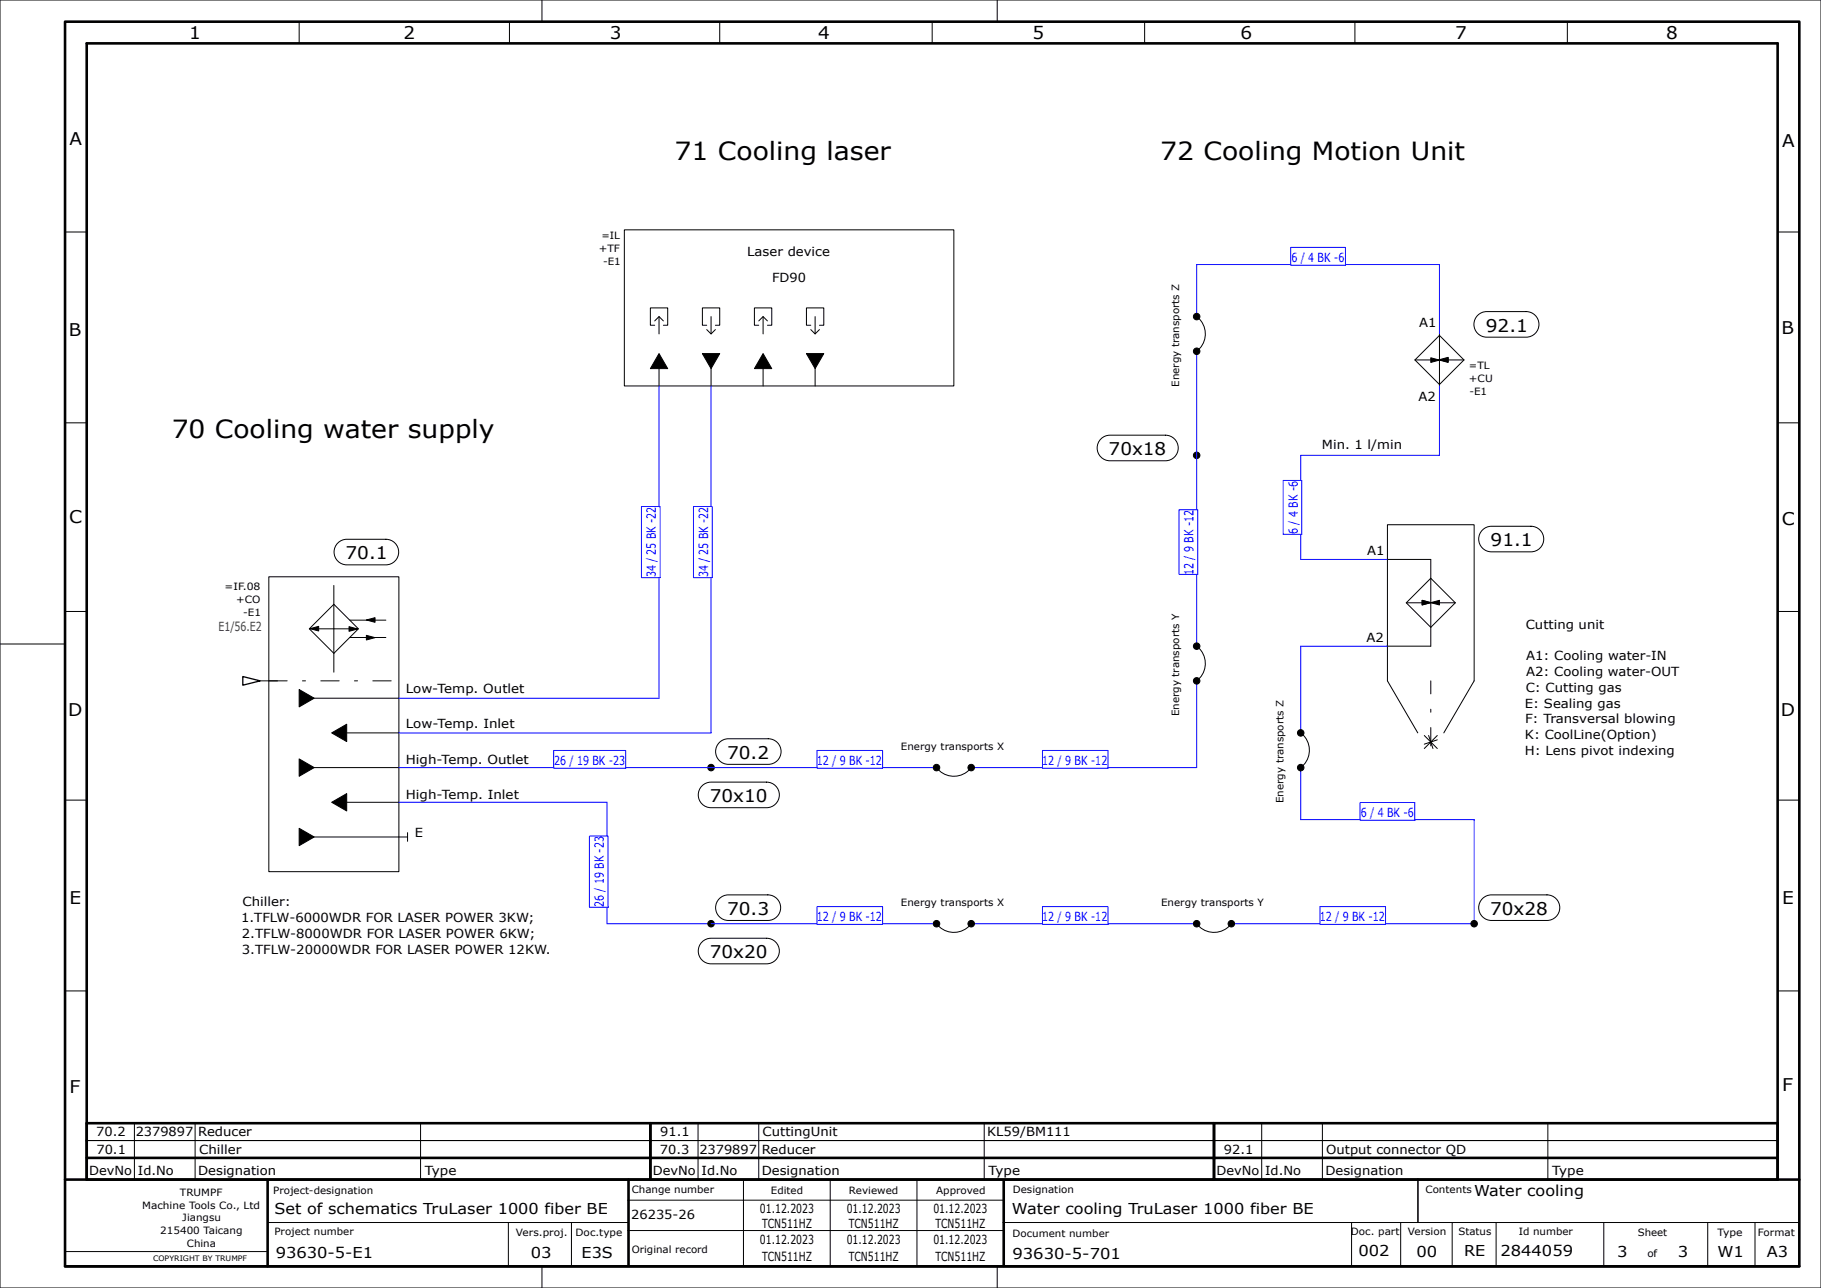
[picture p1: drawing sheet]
<svg xmlns="http://www.w3.org/2000/svg" width="420mm" height="297mm" viewBox="0 0 420 297" stroke-linecap="round" stroke-linejoin="round" font-family="sans-serif">
<defs><g id="words">
<g font-size="5.8">
<text x="155.6" y="37">71 Cooling laser</text>
<text x="267.6" y="37">72 Cooling Motion Unit</text>
<text x="39.6" y="101">70 Cooling water supply</text>
</g>
<g font-size="4">
<text x="43.6" y="9">1</text>
<text x="93.1" y="9">2</text>
<text x="140.7" y="9">3</text>
<text x="188.7" y="9">4</text>
<text x="238.1" y="9">5</text>
<text x="286.2" y="9">6</text>
<text x="335.6" y="9">7</text>
<text x="384.3" y="9">8</text>
<text x="16.1" y="33.5">A</text>
<text x="411" y="34">A</text>
<text x="15.9" y="77.5">B</text>
<text x="342.7" y="76.5">92.1</text>
<text x="410.9" y="77">B</text>
<text x="255.7" y="105">70x18</text>
<text x="16" y="120.5">C</text>
<text x="411" y="121">C</text>
<text x="79.7" y="129">70.1</text>
<text x="343.8" y="126">91.1</text>
<text x="15.8" y="165">D</text>
<text x="410.7" y="165">D</text>
<text x="167.7" y="175">70.2</text>
<text x="163.7" y="185">70x10</text>
<text x="16.1" y="208.5">E</text>
<text x="411" y="208.5">E</text>
<text x="167.7" y="211">70.3</text>
<text x="343.7" y="211">70x28</text>
<text x="163.7" y="221">70x20</text>
<text x="411" y="251.5">F</text>
<text x="16.1" y="252">F</text>
</g>
<g font-size="3.5">
<text x="340" y="275.9">Water cooling</text>
<text x="63.3" y="280">Set of schematics TruLaser 1000 fiber BE</text>
<text x="233.4" y="280">Water cooling TruLaser 1000 fiber BE</text>
<text x="63.6" y="290">93630-5-E1</text>
<text x="122.4" y="290">03</text>
<text x="134.2" y="290">E3S</text>
<text x="233.5" y="290.2">93630-5-701</text>
<text x="313.3" y="289.6">002</text>
<text x="326.7" y="289.8">00</text>
<text x="337.7" y="289.7">RE</text>
<text x="346" y="289.6">2844059</text>
<text x="373" y="289.9">3</text>
<text x="387" y="289.9">3</text>
<text x="396.1" y="289.9">W1</text>
<text x="407.5" y="289.9">A3</text>
</g>
<g font-size="2.9">
<text x="172.3" y="59">Laser device</text>
<text x="178.1" y="65">FD90</text>
<text x="327.3" y="75.5">A1</text>
<text x="327.2" y="92.5">A2</text>
<text x="304.9" y="103.5">Min. 1 l/min</text>
<text x="315.3" y="128">A1</text>
<text x="315.2" y="148">A2</text>
<text x="351.9" y="145">Cutting unit</text>
<text x="352" y="152.3">A1: Cooling water-IN</text>
<text x="352" y="155.9">A2: Cooling water-OUT</text>
<text x="93.6" y="159.9">Low-Temp. Outlet</text>
<text x="351.9" y="159.5">C: Cutting gas</text>
<text x="93.6" y="167.9">Low-Temp. Inlet</text>
<text x="351.7" y="163.2">E: Sealing gas</text>
<text x="351.8" y="166.8">F: Transversal blowing</text>
<text x="351.7" y="170.4">K: CoolLine(Option)</text>
<text x="93.6" y="176.2">High-Temp. Outlet</text>
<text x="351.7" y="174">H: Lens pivot indexing</text>
<text x="93.6" y="184.2">High-Temp. Inlet</text>
<text x="95.7" y="193">E</text>
<text x="55.9" y="209">Chiller:</text>
<text x="55.6" y="212.6">1.TFLW-6000WDR FOR LASER POWER 3KW;</text>
<text x="55.8" y="216.3">2.TFLW-8000WDR FOR LASER POWER 6KW;</text>
<text x="55.8" y="219.9">3.TFLW-20000WDR FOR LASER POWER 12KW.</text>
<text x="22.2" y="262">70.2</text>
<text x="31.3" y="262">2379897</text>
<text x="45.7" y="262">Reducer</text>
<text x="152.3" y="262">91.1</text>
<text x="175.9" y="262">CuttingUnit</text>
<text x="227.7" y="262">KL59/BM111</text>
<text x="22.3" y="266">70.1</text>
<text x="45.9" y="266">Chiller</text>
<text x="152.2" y="266">70.3</text>
<text x="161.3" y="266">2379897</text>
<text x="175.7" y="266">Reducer</text>
<text x="282.3" y="266">92.1</text>
<text x="305.9" y="266">Output connector QD</text>
<text x="20.6" y="271">DevNo</text>
<text x="31.8" y="271">Id.No</text>
<text x="45.7" y="271">Designation</text>
<text x="98" y="271">Type</text>
<text x="150.6" y="271">DevNo</text>
<text x="161.8" y="271">Id.No</text>
<text x="175.7" y="271">Designation</text>
<text x="228" y="271">Type</text>
<text x="280.6" y="271">DevNo</text>
<text x="291.8" y="271">Id.No</text>
<text x="305.7" y="271">Designation</text>
<text x="358" y="271">Type</text>
<text x="145.6" y="281">26235-26</text>
<text x="175.3" y="279.8">01.12.2023</text>
<text x="195.3" y="279.8">01.12.2023</text>
<text x="215.3" y="279.8">01.12.2023</text>
<text x="175.3" y="286.8">01.12.2023</text>
<text x="175.8" y="283.3">TCN511HZ</text>
<text x="195.3" y="286.8">01.12.2023</text>
<text x="195.8" y="283.3">TCN511HZ</text>
<text x="215.3" y="286.8">01.12.2023</text>
<text x="215.8" y="283.3">TCN511HZ</text>
<text x="175.8" y="290.8">TCN511HZ</text>
<text x="195.8" y="290.8">TCN511HZ</text>
<text x="215.8" y="290.8">TCN511HZ</text>
</g>
<g font-size="2.9" fill="#00f">
<text x="297.8" y="60.3">6 / 4 BK -6</text>
<text x="299.3" y="123.2" transform="rotate(-90 299.3 123.2)">6 / 4 BK -6</text>
<text x="151.3" y="133.2" transform="rotate(-90 151.3 133.2)">34 / 25 BK -22</text>
<text x="163.3" y="133.2" transform="rotate(-90 163.3 133.2)">34 / 25 BK -22</text>
<text x="275.3" y="132.6" transform="rotate(-90 275.3 132.6)">12 / 9 BK -12</text>
<text x="127.8" y="176.3">26 / 19 BK -23</text>
<text x="188.4" y="176.3">12 / 9 BK -12</text>
<text x="240.4" y="176.3">12 / 9 BK -12</text>
<text x="313.8" y="188.3">6 / 4 BK -6</text>
<text x="139.3" y="209.2" transform="rotate(-90 139.3 209.2)">26 / 19 BK -23</text>
<text x="188.4" y="212.3">12 / 9 BK -12</text>
<text x="240.4" y="212.3">12 / 9 BK -12</text>
<text x="304.4" y="212.3">12 / 9 BK -12</text>
</g>
<text font-size="2.9" fill="#b60000" x="50.4" y="145.6">E1/56.E2</text>
<g font-size="2.3">
<text x="138.1" y="58">+TF</text>
<text x="138.7" y="55">=IL</text>
<text x="139.1" y="61">-E1</text>
<text x="272" y="89.2" transform="rotate(-90 272 89.2)">Energy transports Z</text>
<text x="338.8" y="85">=TL</text>
<text x="338.8" y="88">+CU</text>
<text x="338.9" y="91">-E1</text>
<text x="51.8" y="136">=IF.08</text>
<text x="54.5" y="139">+CO</text>
<text x="56.1" y="142">-E1</text>
<text x="272" y="165.2" transform="rotate(-90 272 165.2)">Energy transports Y</text>
<text x="207.8" y="173">Energy transports X</text>
<text x="296" y="185.2" transform="rotate(-90 296 185.2)">Energy transports Z</text>
<text x="207.8" y="209">Energy transports X</text>
<text x="267.8" y="209">Energy transports Y</text>
<text x="41.5" y="275.8">TRUMPF</text>
<text x="63" y="275.4">Project-designation</text>
<text x="145.7" y="275">Change number</text>
<text x="177.8" y="275.3">Edited</text>
<text x="195.8" y="275.3">Reviewed</text>
<text x="215.9" y="275.3">Approved</text>
<text x="233.6" y="275.1">Designation</text>
<text x="328.8" y="275">Contents</text>
<text x="32.8" y="278.8">Machine Tools Co., Ltd</text>
<text x="42.1" y="281.7">Jiangsu</text>
<text x="37" y="284.6">215400 Taicang</text>
<text x="43.1" y="287.5">China</text>
<text x="63.3" y="284.7">Project number</text>
<text x="119" y="285">Vers.proj.</text>
<text x="132.7" y="285">Doc.type</text>
<text x="233.5" y="285.2">Document number</text>
<text x="311.6" y="284.7">Doc. part</text>
<text x="324.7" y="284.8">Version</text>
<text x="336.4" y="284.7">Status</text>
<text x="350.3" y="284.7">Id number</text>
<text x="377.8" y="284.9">Sheet</text>
<text x="396.1" y="284.9">Type</text>
<text x="405.5" y="284.9">Format</text>
<text x="145.7" y="289">Original record</text>
<text x="379.9" y="289.9">of</text>
</g>
<text font-size="1.7" x="35.3" y="290.8">COPYRIGHT BY TRUMPF</text>
</g></defs>
<g fill="none" stroke="#000" stroke-width=".6">
<path d="M15 5h400v287h-400zM20 259h390M150 259v8M280 259v8M15 272h400M20 267h130v5h-130zM20 272v-262h390v262M61.7 272.2v19.8M145 272v19.8M150 267h130v5h-130zM231.5 272.2v19.7M280 267h130v5h-130z"/>
<path d="M15 292h400"/>
</g>
<g fill="none" stroke="#000" stroke-width=".23">
<path d="M0 0h420v297h-420zM69 5v5M117.5 5v5M125 0v5M166 5v5M215 5v5M230 0v5M264 5v5M312.5 5v5M361.5 5v5M15 53.5h5M144 53h76v36h-76z"/>
<path d="M410 53.5h5M151 75h-1v-4h4v4h-1M151 74l1-1 1 1M152 73v4M163 75h-1v-4h4v4h-1M163 76l1 1 1-1M164 73v4M175 75h-1v-4h4v4h-1M175 74l1-1 1 1M176 73v4M187 75h-1v-4h4v4h-1M187 76l1 1 1-1"/>
<path d="M188 73v4M332 77.3l5.7 5.7-5.7 5.7-5.7-5.7zM332 77v12M15 97.5h5M152 85v4M164 85v4M176 85v4M188 85v4M326.4 83h11.2M332 82.9l2-.5v1.1zM410 97.5h5M62 133h30v68h-30z"/>
<path d="M77 135v20M320 129h10v20h-10M324.4 139h11.2M328 138.4l2 .6-2 .5zM330 133.3l5.7 5.7-5.7 5.7-5.7-5.7zM0 148.5h15M15 141h5M60 157h4M71.3 145l5.7-5.7 5.7 5.7-5.7 5.7zM71.5 145h11M80.7 143h8.3M80.7 147h8.3"/>
<path d="M410 141h5M72 161h20M72 177h20M80 169h12M327 169l-7-12v-36h20v36l-7 12M328.5 169.6l3 3M329.5 169.6l1 3M331.5 169.6l-3 3M331.5 170.6l-3 1M15 184.5h5M72 193h22M80 185h12"/>
<path d="M94 192v2M410 184.5h5M15 228.5h5M410 228.5h5M20 259h390M31 259v13M45 259v8M97 259v13M161 259v13M175 259v8M227 259v13M291 259v13"/>
<path d="M305 259v8M357 259v13M20 267h390M20 263h390M45 267.2v4.8M144.8 276.8h86.7M171.5 272v20M175 267.2v4.8M191.5 272v20M211.5 272v20M305 267.2v4.8M327 271.8v10"/>
<path d="M327.1 271.8v10M14.9 288.6h46.6M61.7 281.9h83.1M117.3 281.9v10M125 292v5M131.8 281.9v10.1M144.8 283.8h86.7M230 292v5M231.3 281.9h183.6M311.7 281.9v10M323.1 282v10M334.9 282v10"/>
<path d="M345.1 281.9v10.1M369.9 281.9v9.8M393.9 281.9v10M404.8 281.9v10"/>
</g>
<g fill="#000" stroke="#000" stroke-width=".23">
<path d="M152 81.5l2 3.5h-4zM162 81.5h4l-2 3.5zM176 81.5l2 3.5h-4zM186 81.5h4l-2 3.5zM330 82.5l2 .5-2 .6zM332 83l2-.5v1.1zM330 139l2-.6v1.1zM328 138.4l2 .6-2 .5zM71.5 145l2-.6v1.1zM80.5 144.5l2 .5-2 .6zM84.5 143l2-.6v1.1zM84.5 146.5l2 .5-2 .6z"/>
<path d="M69 159l3.5 2-3.5 2zM69 175l3.5 2-3.5 2zM76.5 169l3.5-2v4zM69 191l3.5 2-3.5 2zM76.5 185l3.5-2v4z"/>
<circle cx="276" cy="105" r=".75"/>
<circle cx="164" cy="177" r=".75"/>
<circle cx="164" cy="213" r=".75"/>
<circle cx="340" cy="213" r=".75"/>
</g>
<path d="M62 157h30M330 172v-15" fill="none" stroke="#000" stroke-width=".23" stroke-dasharray="4.2 3.5 .7 3.5"/>
<path d="M332 77v-16h-56v116h-184M152 89v72h-60M164 89v80h-72M332 89v16h-32v24h20M320 149h-20v40h40v24h-200v-28h-48" fill="none" stroke="#00f" stroke-width=".23"/>
<path d="M56 156l4 1-4 1z" fill="none" stroke="#000" stroke-width=".3"/>
<g fill="#fff" stroke="#000" stroke-width=".23">
<path d="M78.2 125l1.1-.6 .7-.1h9a2.95 2.95 0 0 1 3 3 2.95 2.95 0 0 1-3 3h-9a2.95 2.95 0 0 1-2.8-2 2.95 2.95 0 0 1 1-3.3z" fill-rule="evenodd"/>
<path d="M340.6 73a2.94 2.94 0 0 1 2.3-1.1h9.1a2.95 2.95 0 0 1 3 2.9 2.95 2.95 0 0 1-3 3h-9.1a2.95 2.95 0 0 1-2.7-1.7 2.95 2.95 0 0 1 .4-3.1z" fill-rule="evenodd"/>
<path d="M342.2 122l1.1-.6 .7-.1h9.1a2.95 2.95 0 0 1 3 3 2.95 2.95 0 0 1-3 3h-9.1a2.95 2.95 0 0 1-2.8-2 2.95 2.95 0 0 1 1-3.3z" fill-rule="evenodd"/>
<path d="M166.2 171l1.1-.6h.7h9.2a2.95 2.95 0 0 1 2.9 2.9 2.95 2.95 0 0 1-2.9 3h-9.2a2.95 2.95 0 0 1-2.8-2 2.95 2.95 0 0 1 1-3.3z" fill-rule="evenodd"/>
<path d="M166.2 207l1.1-.6 .7-.1h9.1a2.95 2.95 0 0 1 3 3 2.95 2.95 0 0 1-3 3h-9.1a2.95 2.95 0 0 1-2.8-2 2.95 2.95 0 0 1 1-3.3z" fill-rule="evenodd"/>
<path d="M253.7 101.5a2.94 2.94 0 0 1 2.3-1.1h12.8a2.95 2.95 0 0 1 3 2.9 2.95 2.95 0 0 1-3 2.9h-12.8a2.95 2.95 0 0 1-2.7-1.6 2.95 2.95 0 0 1 .4-3.1z" fill-rule="evenodd"/>
<path d="M342.2 207l1.1-.6 .7-.1h12.8a2.95 2.95 0 0 1 2.9 3 2.95 2.95 0 0 1-2.9 3h-12.8a2.95 2.95 0 0 1-2.8-2 2.95 2.95 0 0 1 1-3.3z" fill-rule="evenodd"/>
<path d="M161.7 181.5a2.94 2.94 0 0 1 2.3-1.1h12.8a2.95 2.95 0 0 1 3 2.9 2.95 2.95 0 0 1-3 3h-12.8a2.95 2.95 0 0 1-2.7-1.7 2.95 2.95 0 0 1 .4-3.1z" fill-rule="evenodd"/>
<path d="M161.7 217.5a2.94 2.94 0 0 1 2.3-1.1h12.8a2.95 2.95 0 0 1 3 2.9 2.95 2.95 0 0 1-3 3h-12.8a2.95 2.95 0 0 1-2.7-1.7 2.95 2.95 0 0 1 .4-3.1z" fill-rule="evenodd"/>
</g>
<g fill="#fff" stroke="#fff" stroke-width=".23">
<path d="M216.8 176.2h6.4v1.5h-6.4z" fill-rule="evenodd"/>
<path d="M275.2 149.8h1.5v6.4h-1.5z" fill-rule="evenodd"/>
<path d="M216.8 212.2h6.4v1.5h-6.4z" fill-rule="evenodd"/>
<path d="M276.8 212.2h6.4v1.5h-6.4z" fill-rule="evenodd"/>
<path d="M299.2 169.8h1.5v6.4h-1.5z" fill-rule="evenodd"/>
<path d="M275.2 73.8h1.5v6.4h-1.5z" fill-rule="evenodd"/>
</g>
<path d="M276 73a5 5 0 0 1 0 8M276 149a5 5 0 0 1 0 8M216 177a5 5 0 0 0 8 0M300 169a5 5 0 0 1 0 8M216 213a5 5 0 0 0 8 0M276 213a5 5 0 0 0 8 0" fill="none" stroke="#000" stroke-width=".23"/>
<g fill="#000" stroke="#000" stroke-width=".23">
<circle cx="276" cy="73" r=".75"/>
<circle cx="276" cy="81" r=".75"/>
<circle cx="276" cy="149" r=".75"/>
<circle cx="276" cy="157" r=".75"/>
<circle cx="216" cy="177" r=".75"/>
<circle cx="224" cy="177" r=".75"/>
<circle cx="300" cy="169" r=".75"/>
<circle cx="300" cy="177" r=".75"/>
<circle cx="216" cy="213" r=".75"/>
<circle cx="224" cy="213" r=".75"/>
<circle cx="276" cy="213" r=".75"/>
<circle cx="284" cy="213" r=".75"/>
</g>
<g fill="#fff" stroke="#00f" stroke-width=".23">
<path d="M159.9 116.8h4.4v16.4h-4.4z" fill-rule="evenodd"/>
<path d="M127.7 173.1h16.6v4.1h-16.6z" fill-rule="evenodd"/>
<path d="M135.9 192.8h4.4v16.4h-4.4z" fill-rule="evenodd"/>
<path d="M147.9 116.8h4.4v16.4h-4.4z" fill-rule="evenodd"/>
<path d="M188.4 173.1h15.2v4.1h-15.2z" fill-rule="evenodd"/>
<path d="M240.4 173.1h15.2v4.1h-15.2z" fill-rule="evenodd"/>
<path d="M271.9 117.5h4.4v15h-4.4z" fill-rule="evenodd"/>
<path d="M188.4 209.1h15.2v4.1h-15.2z" fill-rule="evenodd"/>
<path d="M240.4 209.1h15.2v4.1h-15.2z" fill-rule="evenodd"/>
<path d="M304.4 209.1h15.2v4.1h-15.2z" fill-rule="evenodd"/>
<path d="M313.7 185h12.6v4.1h-12.6z" fill-rule="evenodd"/>
<path d="M297.7 57.1h12.6v4.1h-12.6z" fill-rule="evenodd"/>
<path d="M295.9 110.8h4.4v12.4h-4.4z" fill-rule="evenodd"/>
</g>
<use href="#words"/>
</svg>
